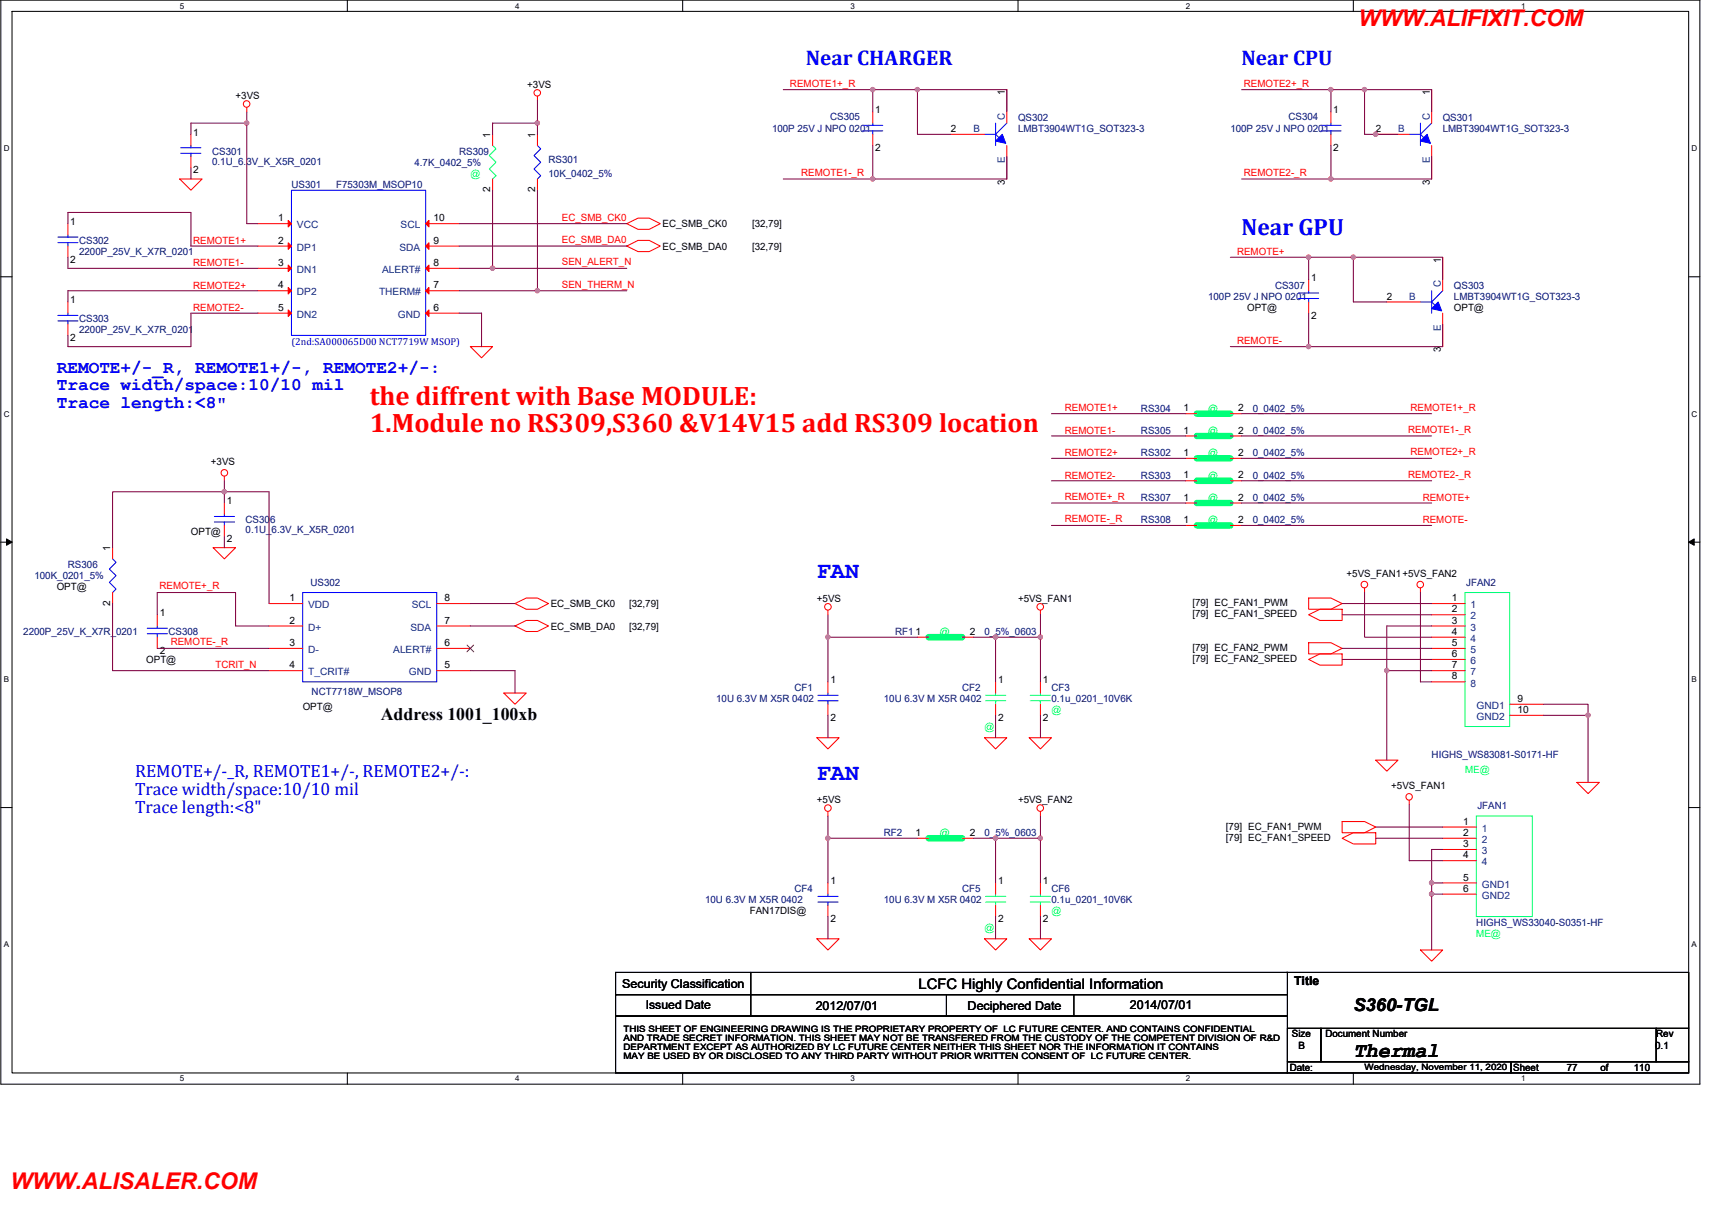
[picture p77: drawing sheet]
<svg xmlns="http://www.w3.org/2000/svg" width="420mm" height="297mm" viewBox="0 0 420 297" stroke-linecap="round" stroke-linejoin="round" font-family="sans-serif">
<defs><g id="words">
<g font-size="6.6" fill="#f00">
<text x="90.8" y="99.5">the diffrent with Base MODULE:</text>
<text x="90.8" y="106.1">1.Module no RS309,S360 &amp;V14V15 add RS309 location</text>
</g>
<g font-size="5.8" fill="#00f">
<text x="304.7" y="57.6">Near GPU</text>
<text x="200.5" y="142">FAN</text>
<text x="200.5" y="191.4">FAN</text>
</g>
<g font-size="5.6" fill="#f00">
<text x="333.4" y="6.4">WWW.ALIFIXIT.COM</text>
<text x="2.5" y="291.9">WWW.ALISALER.COM</text>
</g>
<g font-size="5.2" fill="#00f">
<text x="197.7" y="16">Near CHARGER</text>
<text x="304.7" y="16">Near CPU</text>
</g>
<text font-size="5.2" x="332.1" y="259.6">Thermal</text>
<g font-size="4.4" fill="#00f">
<text x="13.9" y="91.5">REMOTE+/-_R, REMOTE1+/-, REMOTE2+/-:</text>
<text x="13.9" y="95.8">Trace width/space:10/10 mil</text>
<text x="13.9" y="100.2">Trace length:&lt;8&quot;</text>
<text x="33.1" y="190.8">REMOTE+/-_R, REMOTE1+/-, REMOTE2+/-:</text>
<text x="33.1" y="195.1">Trace width/space:10/10 mil</text>
<text x="33.1" y="199.5">Trace length:&lt;8&quot;</text>
</g>
<g font-size="4.4">
<text x="93.5" y="176.9">Address 1001_100xb</text>
<text x="332.1" y="248.2">S360-TGL</text>
</g>
<text font-size="3.6" x="225.4" y="242.7">LCFC Highly Confidential Information</text>
<g font-size="3">
<text x="152.7" y="242.5">Security Classification</text>
<text x="317.6" y="241.7">Title</text>
<text x="158.5" y="247.7">Issued Date</text>
<text x="200.2" y="248">2012/07/01</text>
<text x="237.5" y="248">Deciphered Date</text>
<text x="277.3" y="247.7">2014/07/01</text>
</g>
<g font-size="2.5">
<text x="129.4" y="21.5">+3VS</text>
<text x="246.6" y="23.4" transform="rotate(-90 246.6 23.4)">1</text>
<text x="350.9" y="23.4" transform="rotate(-90 350.9 23.4)">1</text>
<text x="57.8" y="24.3">+3VS</text>
<text x="214.8" y="27.8">1</text>
<text x="327.2" y="27.8">1</text>
<text x="47.4" y="33.3">1</text>
<text x="120.3" y="33.8" transform="rotate(-90 120.3 33.8)">1</text>
<text x="131.3" y="33.8" transform="rotate(-90 131.3 33.8)">1</text>
<text x="233.4" y="32.5">2</text>
<text x="337.6" y="32.5">2</text>
<text x="214.8" y="37.1">2</text>
<text x="327.2" y="37.1">2</text>
<text x="47.4" y="42.6">2</text>
<text x="120.3" y="47.2" transform="rotate(-90 120.3 47.2)">2</text>
<text x="131.3" y="47.2" transform="rotate(-90 131.3 47.2)">2</text>
<text x="246.6" y="45.3" transform="rotate(-90 246.6 45.3)">3</text>
<text x="350.9" y="45.3" transform="rotate(-90 350.9 45.3)">3</text>
<text x="17.3" y="55.2">1</text>
<text x="68.3" y="54.3">1</text>
<text x="68.3" y="59.8">2</text>
<text x="106.4" y="59.8">9</text>
<text x="106.4" y="54.3">10</text>
<text x="162.6" y="55.8">EC_SMB_CK0</text>
<text x="184.6" y="55.8">[32,79]</text>
<text x="17.3" y="64.6">2</text>
<text x="68.3" y="65.3">3</text>
<text x="106.4" y="65.3">8</text>
<text x="162.6" y="61.3">EC_SMB_DA0</text>
<text x="184.6" y="61.3">[32,79]</text>
<text x="353.6" y="64.5" transform="rotate(-90 353.6 64.5)">1</text>
<text x="68.3" y="70.8">4</text>
<text x="106.4" y="70.8">7</text>
<text x="321.8" y="68.9">1</text>
<text x="17.3" y="74.4">1</text>
<text x="68.3" y="76.3">5</text>
<text x="106.4" y="76.3">6</text>
<text x="306.1" y="76.4">OPT@</text>
<text x="340.3" y="73.6">2</text>
<text x="356.8" y="76.4">OPT@</text>
<text x="17.3" y="83.7">2</text>
<text x="321.8" y="78.3">2</text>
<text x="353.6" y="86.4" transform="rotate(-90 353.6 86.4)">3</text>
<text x="290.5" y="101">1</text>
<text x="303.9" y="101">2</text>
<text x="290.5" y="106.4">1</text>
<text x="303.9" y="106.4">2</text>
<text x="290.5" y="111.9">1</text>
<text x="303.9" y="111.9">2</text>
<text x="51.8" y="114.2">+3VS</text>
<text x="290.5" y="117.4">1</text>
<text x="303.9" y="117.4">2</text>
<text x="55.7" y="123.8">1</text>
<text x="290.5" y="122.9">1</text>
<text x="303.9" y="122.9">2</text>
<text x="46.9" y="131.2">OPT@</text>
<text x="290.5" y="128.4">1</text>
<text x="303.9" y="128.4">2</text>
<text x="27" y="135.3" transform="rotate(-90 27 135.3)">1</text>
<text x="55.7" y="133.1">2</text>
<text x="330.5" y="141.6">+5VS_FAN1+5VS_FAN2</text>
<text x="13.9" y="144.9">OPT@</text>
<text x="27" y="148.8" transform="rotate(-90 27 148.8)">2</text>
<text x="71" y="147.6">1</text>
<text x="109.1" y="147.6">8</text>
<text x="135.2" y="149.1">EC_SMB_CK0</text>
<text x="154.4" y="149.1">[32,79]</text>
<text x="200.5" y="147.7">+5VS</text>
<text x="249.8" y="147.7">+5VS_FAN1</text>
<text x="292.6" y="148.8">[79] EC_FAN1_PWM</text>
<text x="356.3" y="147.6">1</text>
<text x="39.2" y="151.2">1</text>
<text x="71" y="153.1">2</text>
<text x="109.1" y="153.1">7</text>
<text x="135.2" y="154.6">EC_SMB_DA0</text>
<text x="154.4" y="154.6">[32,79]</text>
<text x="224.7" y="155.8">1</text>
<text x="238" y="155.8">2</text>
<text x="292.6" y="151.5">[79] EC_FAN1_SPEED</text>
<text x="356.3" y="150.3">2</text>
<text x="356.3" y="153.1">3</text>
<text x="356.3" y="155.8">4</text>
<text x="39.2" y="160.6">2</text>
<text x="71" y="158.6">3</text>
<text x="109.1" y="158.6">6</text>
<text x="292.6" y="159.8">[79] EC_FAN2_PWM</text>
<text x="356.3" y="158.6">5</text>
<text x="356.3" y="161.3">6</text>
<text x="35.9" y="162.8">OPT@</text>
<text x="71" y="164">4</text>
<text x="109.1" y="164">5</text>
<text x="203.8" y="167.7">1</text>
<text x="244.9" y="167.7">1</text>
<text x="255.9" y="167.7">1</text>
<text x="292.6" y="162.5">[79] EC_FAN2_SPEED</text>
<text x="356.3" y="166.8">8</text>
<text x="356.3" y="164">7</text>
<text x="372.4" y="172.3">9</text>
<text x="74.3" y="174.3">OPT@</text>
<text x="203.8" y="177">2</text>
<text x="244.9" y="177">2</text>
<text x="255.9" y="177">2</text>
<text x="372.4" y="175">10</text>
<text x="200.5" y="197.1">+5VS</text>
<text x="249.8" y="197.1">+5VS_FAN2</text>
<text x="341.4" y="193.8">+5VS_FAN1</text>
<text x="300.9" y="203.7">[79] EC_FAN1_PWM</text>
<text x="359.1" y="202.4">1</text>
<text x="224.7" y="205.2">1</text>
<text x="238" y="205.2">2</text>
<text x="300.9" y="206.4">[79] EC_FAN1_SPEED</text>
<text x="359.1" y="205.2">2</text>
<text x="359.1" y="207.9">3</text>
<text x="359.1" y="210.7">4</text>
<text x="203.8" y="217">1</text>
<text x="244.9" y="217">1</text>
<text x="255.9" y="217">1</text>
<text x="359.1" y="216.2">5</text>
<text x="359.1" y="218.9">6</text>
<text x="184" y="224.5">FAN17DIS@</text>
<text x="203.8" y="226.4">2</text>
<text x="244.9" y="226.4">2</text>
<text x="255.9" y="226.4">2</text>
<text x="317.1" y="254.7">Size</text>
<text x="318.7" y="257.4">B</text>
<text x="325.3" y="254.7">Document Number</text>
<text x="406.2" y="257.4">0.1</text>
<text x="406.5" y="254.7">Rev</text>
<text x="316.5" y="262.9">Date:</text>
<text x="371.4" y="262.9">Sheet</text>
<text x="384.5" y="262.9">77</text>
<text x="392.8" y="262.9">of</text>
<text x="401" y="262.9">110</text>
</g>
<g font-size="2.5" fill="#f00">
<text x="193.9" y="21.3">REMOTE1+_R</text>
<text x="305.3" y="21.3">REMOTE2+_R</text>
<text x="196.6" y="43.2">REMOTE1-_R</text>
<text x="305.3" y="43.2">REMOTE2-_R</text>
<text x="47.4" y="59.9">REMOTE1+</text>
<text x="137.9" y="54.1">EC_SMB_CK0</text>
<text x="137.9" y="59.6">EC_SMB_DA0</text>
<text x="47.4" y="65.3">REMOTE1-</text>
<text x="137.9" y="65.1">SEN_ALERT_N</text>
<text x="303.6" y="62.6">REMOTE+</text>
<text x="47.4" y="70.8">REMOTE2+</text>
<text x="137.9" y="70.6">SEN_THERM_N</text>
<text x="47.4" y="76.3">REMOTE2-</text>
<text x="303.6" y="84.5">REMOTE-</text>
<text x="261.4" y="101">REMOTE1+</text>
<text x="346.1" y="100.8">REMOTE1+_R</text>
<text x="261.4" y="106.5">REMOTE1-</text>
<text x="345.6" y="106.3">REMOTE1-_R</text>
<text x="261.4" y="112">REMOTE2+</text>
<text x="346.1" y="111.8">REMOTE2+_R</text>
<text x="261.4" y="117.5">REMOTE2-</text>
<text x="345.6" y="117.3">REMOTE2-_R</text>
<text x="261.4" y="122.7">REMOTE+_R</text>
<text x="349.2" y="122.9">REMOTE+</text>
<text x="261.4" y="128.2">REMOTE-_R</text>
<text x="349.2" y="128.4">REMOTE-</text>
<text x="39.1" y="144.7">REMOTE+_R</text>
<text x="41.9" y="158.4">REMOTE-_R</text>
<text x="52.9" y="163.9">TCRIT_N</text>
</g>
<g font-size="2.5" fill="#000080">
<text x="203.7" y="29.5">CS305</text>
<text x="249.8" y="29.7">QS302</text>
<text x="316.2" y="29.5">CS304</text>
<text x="354.1" y="29.7">QS301</text>
<text x="189.5" y="32.5">100P 25V J NPO 0201</text>
<text x="249.8" y="32.5">LMBT3904WT1G_SOT323-3</text>
<text x="302" y="32.5">100P 25V J NPO 0201</text>
<text x="354.1" y="32.5">LMBT3904WT1G_SOT323-3</text>
<text x="52.1" y="38">CS301</text>
<text x="52.1" y="40.4">0.1U_6.3V_K_X5R_0201</text>
<text x="101.7" y="40.7">4.7K_0402_5%</text>
<text x="112.7" y="38">RS309</text>
<text x="134.6" y="40.1">RS301</text>
<text x="71.5" y="46.2">US301</text>
<text x="82.5" y="46.2">F75303M_MSOP10</text>
<text x="134.6" y="43.4">10K_0402_5%</text>
<text x="19.4" y="59.9">CS302</text>
<text x="19.4" y="62.7">2200P_25V_K_X7R_0201</text>
<text x="312.9" y="70.9">CS307</text>
<text x="356.8" y="70.9">QS303</text>
<text x="296.5" y="73.6">100P 25V J NPO 0201</text>
<text x="356.8" y="73.6">LMBT3904WT1G_SOT323-3</text>
<text x="19.4" y="79.1">CS303</text>
<text x="19.4" y="81.8">2200P_25V_K_X7R_0201</text>
<text x="280" y="101">RS304</text>
<text x="307.5" y="101">0_0402_5%</text>
<text x="280" y="106.6">RS305</text>
<text x="307.5" y="106.6">0_0402_5%</text>
<text x="280" y="112">RS302</text>
<text x="307.5" y="112">0_0402_5%</text>
<text x="280" y="117.5">RS303</text>
<text x="307.5" y="117.5">0_0402_5%</text>
<text x="280" y="123">RS307</text>
<text x="307.5" y="123">0_0402_5%</text>
<text x="60.3" y="128.5">CS306</text>
<text x="60.3" y="130.9">0.1U_6.3V_K_X5R_0201</text>
<text x="280" y="128.5">RS308</text>
<text x="307.5" y="128.5">0_0402_5%</text>
<text x="8.5" y="142.2">100K_0201_5%</text>
<text x="16.7" y="139.4">RS306</text>
<text x="76.2" y="143.8">US302</text>
<text x="359.8" y="143.8">JFAN2</text>
<text x="5.7" y="155.9">2200P_25V_K_X7R_0201</text>
<text x="41.3" y="155.9">CS308</text>
<text x="219.7" y="155.9">RF1</text>
<text x="241.6" y="155.9">0_5%_0603</text>
<text x="76.5" y="170.7">NCT7718W_MSOP8</text>
<text x="175.8" y="172.4">10U 6.3V M X5R 0402</text>
<text x="195" y="169.6">CF1</text>
<text x="216.9" y="172.4">10U 6.3V M X5R 0402</text>
<text x="236.1" y="169.6">CF2</text>
<text x="258.1" y="169.6">CF3</text>
<text x="258.1" y="172.4">0.1u_0201_10V6K</text>
<text x="351.4" y="186.1">HIGHS_WS83081-S0171-HF</text>
<text x="362.6" y="198.7">JFAN1</text>
<text x="216.9" y="205.3">RF2</text>
<text x="241.6" y="205.3">0_5%_0603</text>
<text x="173" y="221.7">10U 6.3V M X5R 0402</text>
<text x="195" y="219">CF4</text>
<text x="216.9" y="221.7">10U 6.3V M X5R 0402</text>
<text x="236.1" y="219">CF5</text>
<text x="258.1" y="219">CF6</text>
<text x="258.1" y="221.7">0.1u_0201_10V6K</text>
<text x="362.3" y="227.2">HIGHS_WS33040-S0351-HF</text>
</g>
<g font-size="2.5" fill="#004080">
<text x="246.6" y="29.4" transform="rotate(-90 246.6 29.4)">C</text>
<text x="350.9" y="29.4" transform="rotate(-90 350.9 29.4)">C</text>
<text x="238.9" y="32.5">B</text>
<text x="343.1" y="32.5">B</text>
<text x="246.6" y="40.1" transform="rotate(-90 246.6 40.1)">E</text>
<text x="350.9" y="40.1" transform="rotate(-90 350.9 40.1)">E</text>
<text x="72.9" y="56">VCC</text>
<text x="98.3" y="56">SCL</text>
<text x="72.9" y="61.6">DP1</text>
<text x="98" y="61.6">SDA</text>
<text x="72.9" y="67">DN1</text>
<text x="93.8" y="67">ALERT#</text>
<text x="353.6" y="70.6" transform="rotate(-90 353.6 70.6)">C</text>
<text x="72.9" y="72.5">DP2</text>
<text x="93" y="72.5">THERM#</text>
<text x="345.9" y="73.6">B</text>
<text x="72.9" y="78">DN2</text>
<text x="97.7" y="78">GND</text>
<text x="353.6" y="81.2" transform="rotate(-90 353.6 81.2)">E</text>
<text x="75.6" y="149.3">VDD</text>
<text x="101" y="149.3">SCL</text>
<text x="360.9" y="149.3">1</text>
<text x="75.6" y="154.8">D+</text>
<text x="100.7" y="154.8">SDA</text>
<text x="360.9" y="152.1">2</text>
<text x="360.9" y="154.8">3</text>
<text x="75.6" y="160.3">D-</text>
<text x="96.5" y="160.3">ALERT#</text>
<text x="360.9" y="157.6">4</text>
<text x="360.9" y="160.3">5</text>
<text x="75.6" y="165.8">T_CRIT#</text>
<text x="100.4" y="165.8">GND</text>
<text x="360.9" y="163">6</text>
<text x="360.9" y="165.8">7</text>
<text x="360.9" y="168.5">8</text>
<text x="362.4" y="174">GND1</text>
<text x="362.4" y="176.7">GND2</text>
<text x="363.7" y="204.2">1</text>
<text x="363.7" y="206.9">2</text>
<text x="363.7" y="209.7">3</text>
<text x="363.7" y="212.4">4</text>
<text x="363.7" y="217.9">GND1</text>
<text x="363.7" y="220.6">GND2</text>
</g>
<g font-size="2.5" fill="#00ff40">
<text x="115.4" y="43.4">@</text>
<text x="241.6" y="179.2">@</text>
<text x="258.1" y="175.1">@</text>
<text x="359.6" y="189.7">ME@</text>
<text x="258.1" y="224.5">@</text>
<text x="241.6" y="228.6">@</text>
<text x="362.3" y="230">ME@</text>
</g>
<text font-size="2.5" fill="#00f" x="71.5" y="84.7">(2nd:SA000065D00 NCT7719W MSOP)</text>
<g font-size="2.5" fill="#0f0">
<text x="296.5" y="101">@</text>
<text x="296.5" y="106.6">@</text>
<text x="296.5" y="112">@</text>
<text x="296.5" y="117.5">@</text>
<text x="296.5" y="123">@</text>
<text x="296.5" y="128.5">@</text>
<text x="230.6" y="155.9">@</text>
<text x="230.6" y="205.3">@</text>
</g>
<g font-size="2.2">
<text x="153" y="253.3">THIS SHEET OF ENGINEERING DRAWING IS THE PROPRIETARY PROPERTY OF LC FUTURE CENTER. AND CONTAINS CONFIDENTIAL</text>
<text x="153" y="255.6">AND TRADE SECRET INFORMATION. THIS SHEET MAY NOT BE TRANSFERED FROM THE CUSTODY OF THE COMPETENT DIVISION OF R&amp;D</text>
<text x="153" y="257.8">DEPARTMENT EXCEPT AS AUTHORIZED BY LC FUTURE CENTER NEITHER THIS SHEET NOR THE INFORMATION IT CONTAINS</text>
<text x="153" y="260.1">MAY BE USED BY OR DISCLOSED TO ANY THIRD PARTY WITHOUT PRIOR WRITTEN CONSENT OF LC FUTURE CENTER.</text>
<text x="334.9" y="262.6">Wednesday, November 11, 2020</text>
</g>
<g font-size="2">
<text x="44.1" y="2.1">5</text>
<text x="126.4" y="2.1">4</text>
<text x="208.7" y="2.1">3</text>
<text x="291" y="2.1">2</text>
<text x="373.3" y="2.1">1</text>
<text x=".9" y="37.1">D</text>
<text x="415.2" y="37.1">D</text>
<text x=".9" y="102.3">C</text>
<text x="415.2" y="102.3">C</text>
<text x=".9" y="167.4">B</text>
<text x="415.2" y="167.4">B</text>
<text x=".9" y="232.6">A</text>
<text x="415.2" y="232.6">A</text>
<text x="44.1" y="265.5">5</text>
<text x="126.4" y="265.5">4</text>
<text x="208.7" y="265.5">3</text>
<text x="291" y="265.5">2</text>
<text x="373.3" y="265.5">1</text>
</g>
</g></defs>
<path d="M.2 0h417v266.1h-417zM3 2.8h411.4v260.6h-411.4z" fill="none" stroke="#000" stroke-width=".25"/>
<g fill="#fff">
<path d="M44.1 .3h1.1v2.2h-1.1z"/>
<path d="M44.1 263.7h1.1v2.2h-1.1z"/>
</g>
<path d="M85.2 0v2.8M85.2 263.4v2.7" fill="none" stroke="#000" stroke-width=".25"/>
<g fill="#fff">
<path d="M126.4 .3h1.1v2.2h-1.1z"/>
<path d="M126.4 263.7h1.1v2.2h-1.1z"/>
</g>
<path d="M167.5 0v2.8M167.5 263.4v2.7" fill="none" stroke="#000" stroke-width=".25"/>
<g fill="#fff">
<path d="M208.7 .3h1.1v2.2h-1.1z"/>
<path d="M208.7 263.7h1.1v2.2h-1.1z"/>
</g>
<path d="M249.8 0v2.8M249.8 263.4v2.7" fill="none" stroke="#000" stroke-width=".25"/>
<g fill="#fff">
<path d="M291 .3h1.1v2.2h-1.1z"/>
<path d="M291 263.7h1.1v2.2h-1.1z"/>
</g>
<path d="M332.1 0v2.8M332.1 263.4v2.7" fill="none" stroke="#000" stroke-width=".25"/>
<g fill="#fff">
<path d="M373.3 .3h1.1v2.2h-1.1z"/>
<path d="M373.3 263.7h1.1v2.2h-1.1z"/>
<path d="M.9 35.3h1.4v2.2h-1.4z"/>
<path d="M415.2 35.3h1.3v2.2h-1.3z"/>
<path d="M.9 100.5h1.4v2.2h-1.4z"/>
<path d="M415.2 100.5h1.3v2.2h-1.3z"/>
</g>
<path d="M.2 67.9h2.8M414.4 67.9h2.8" fill="none" stroke="#000" stroke-width=".25"/>
<g fill="#fff">
<path d="M.9 165.7h1.3v2.2h-1.3z"/>
<path d="M415.2 165.7h1.3v2.2h-1.3z"/>
</g>
<path d="M.2 133.1h2.8M1.6 132.3l1.4 .8-1.4 .8zM414.4 133.1h2.8M414.4 133.1l1.4-.8v1.6z" fill="none" stroke="#000" stroke-width=".25"/>
<path d="M1.6 132.3l1.4 .8-1.4 .8zM414.4 133.1l1.4-.8v1.6z" fill="#000"/>
<g fill="#fff">
<path d="M.9 230.8h1.3v2.2h-1.3z"/>
<path d="M415.2 230.8h1.3v2.2h-1.3z"/>
</g>
<g fill="none" stroke="#000" stroke-width=".25">
<path d="M.2 198.2h2.8M414.4 198.2h2.8M151.1 238.7h164.9v5.5h-164.9zM184.3 238.7v10.7M315.7 238.7h98.7v13.7M151.1 244.2h164.9v5.2h-164.9zM151.1 249.4h164.9v14h-164.9zM232.3 244.2v5.2M263.6 244.2v5.2M316 252.4h8.2v8.2h-8.2zM324.2 252.4h82.3v8.2h-82.3zM406.5 252.4h7.9v8.2h-7.9z"/>
<path d="M316 260.6h54.8v2.8h-54.8zM370.8 260.6h43.6v2.8h-43.6z"/>
</g>
<g fill="none" stroke="#f00" stroke-width=".25">
<path d="M60.6 26.4v1.1M131.9 23.6v1.1M44.1 43.9h5.5l-2.7 2.8zM153.8 54.9l2.8-1.3h2.7l2.7 1.3-2.7 1.4h-2.7zM153.8 60.4l2.8-1.4h2.7l2.7 1.4-2.7 1.4h-2.7zM115.4 85.1h5.5l-2.7 2.7zM55.1 116.9v1.1M52.3 134.5h5.5l-2.7 2.7zM126.4 148.2l2.7-1.4h2.8l2.7 1.4-2.7 1.4h-2.8zM126.4 153.7l2.7-1.4h2.8l2.7 1.4-2.7 1.3h-2.8zM203.2 149.8v1.1M255.3 149.8v1.1"/>
<path d="M321.2 146.8h5.4l2.8 1.4-2.8 1.4h-5.4zM321.2 157.8h5.4l2.8 1.4-2.8 1.3h-5.4zM321.2 150.9l2.7-1.3h5.5v2.7h-5.5zM334.9 144.4v1.1M348.6 144.4v1.1M123.6 170.1h5.5l-2.7 2.8zM321.2 161.9l2.7-1.4h5.5v2.8h-5.5zM200.5 181.1h5.4l-2.7 2.8zM203.2 199.2v1.1M241.6 181.1h5.5l-2.8 2.8zM252.6 181.1h5.5l-2.8 2.8zM255.3 199.2v1.1"/>
<path d="M337.6 186.6h5.5l-2.8 2.7zM345.9 196.5v1.1M387 192.1h5.5l-2.7 2.7zM255.3 216.7v2.8M329.4 205.8l2.7-1.4h5.5v2.8h-5.5zM329.4 201.7h5.5l2.7 1.3-2.7 1.4h-5.5zM200.5 230.5h5.4l-2.7 2.7zM241.6 230.5h5.5l-2.8 2.7zM252.6 230.5h5.5l-2.8 2.7zM255.3 222.2v2.8M348.6 233.2h5.5l-2.7 2.8z"/>
<circle cx="60.5" cy="25.5" r=".81"/>
<circle cx="131.9" cy="22.8" r=".8"/>
<circle cx="55.1" cy="116.1" r=".81"/>
<circle cx="203.2" cy="149" r=".81"/>
<circle cx="255.3" cy="149" r=".81"/>
<circle cx="334.8" cy="143.5" r=".81"/>
<circle cx="348.6" cy="143.5" r=".81"/>
<circle cx="203.2" cy="198.4" r=".81"/>
<circle cx="255.3" cy="198.4" r=".81"/>
<circle cx="345.8" cy="195.6" r=".79"/>
</g>
<path d="M255.3 219.5v.5M252.8 221.4h5M252.8 220h5M255.3 221.4v.8" fill="none" stroke="#00ff80" stroke-width=".25"/>
<path d="M71.5 46.7h33v35.6h-33z" fill="none" stroke="#00f" stroke-width=".25"/>
<path d="M70.7 54.1l.8 .8-.8 .8z" fill="#f00"/>
<path d="M63.3 54.9h8.2M70.7 54.1l.8 .8-.8 .8z" fill="none" stroke="#f00" stroke-width=".25"/>
<path d="M70.7 59.6l.8 .8-.8 .8z" fill="#f00"/>
<path d="M70.7 59.6l.8 .8-.8 .8zM63.3 60.4h8.2" fill="none" stroke="#f00" stroke-width=".25"/>
<path d="M70.7 65.1l.8 .8-.8 .8z" fill="#f00"/>
<path d="M63.3 65.9h8.2M70.7 65.1l.8 .8-.8 .8z" fill="none" stroke="#f00" stroke-width=".25"/>
<path d="M70.7 70.6l.8 .8-.8 .8z" fill="#f00"/>
<path d="M63.3 71.4h8.2M70.7 70.6l.8 .8-.8 .8z" fill="none" stroke="#f00" stroke-width=".25"/>
<path d="M70.7 76.1l.8 .8-.8 .8z" fill="#f00"/>
<path d="M63.3 76.9h8.2M70.7 76.1l.8 .8-.8 .8z" fill="none" stroke="#f00" stroke-width=".25"/>
<path d="M104.5 76.9l.8-.8v1.6z" fill="#f00"/>
<path d="M104.5 76.9l.8-.8v1.6zM104.5 76.9h8.2" fill="none" stroke="#f00" stroke-width=".25"/>
<path d="M104.5 71.4l.8-.8v1.6z" fill="#f00"/>
<path d="M104.5 71.4l.8-.8v1.6zM104.5 71.4h8.2" fill="none" stroke="#f00" stroke-width=".25"/>
<path d="M104.5 65.9l.8-.8v1.6z" fill="#f00"/>
<path d="M104.5 65.9l.8-.8v1.6zM104.5 65.9h8.2" fill="none" stroke="#f00" stroke-width=".25"/>
<path d="M104.5 60.4l.8-.8v1.6z" fill="#f00"/>
<path d="M104.5 60.4l.8-.8v1.6zM104.5 60.4h8.2" fill="none" stroke="#f00" stroke-width=".25"/>
<path d="M104.5 54.9l.8-.8v1.6z" fill="#f00"/>
<g fill="none" stroke="#f00" stroke-width=".25">
<path d="M214.2 27.5v2.7M214.2 33v2.7M104.5 54.9l.8-.8v1.6zM104.5 54.9h8.2M291 107h2.7M302 107h2.7M66 148.2h8.3M66 153.7h8.3M66 159.2h8.3M107.2 159.2h8.2M107.2 153.7h8.2M107.2 148.2h8.2"/>
<path d="M351.4 148.2h8.2M351.4 150.9h8.2M351.4 153.7h8.2M351.4 156.4h8.2M351.4 159.2h8.2M66 164.6h8.3M107.2 164.6h8.2M255.3 167.4v2.7M255.3 172.9v2.7M351.4 161.9h8.2M351.4 167.4h8.2M351.4 164.6h8.2"/>
<path d="M370.5 172.9h8.3M370.5 175.6h8.3"/>
</g>
<path d="M293.7 107h8.3" fill="none" stroke="#00ff80" stroke-width="1.6"/>
<path d="M359.6 145.5h10.9v32.9h-10.9zM252.8 172h5M252.8 170.7h5M255.3 170.1v.6M255.3 172v.9" fill="none" stroke="#00ff80" stroke-width=".25"/>
<path d="M211.7 32.1h5M211.7 30.8h5M214.2 30.2v.6M214.2 32.1v.9M74.3 145.5h32.9v21.9h-32.9z" fill="none" stroke="#00f" stroke-width=".25"/>
<path d="M114.6 158.4l1.7 1.6M116.2 158.4l-1.6 1.6" fill="none" stroke="#804000" stroke-width=".25"/>
<path d="M244.3 34.6l1.7-1.6 .8 2.2z" fill-rule="evenodd" fill="#00f"/>
<g fill="none" stroke="#00f" stroke-width=".25">
<path d="M44.4 37.6h4.9M44.4 36.3h4.9M46.9 35.7v.6M46.9 37.6v.8M241.6 33h2.7M244.3 30.2v5.5M244.3 34.6l1.7-1.6 .8 2.2zM244.3 33l1.4 1.3M247.1 30.2l-2.8 2.8M324.2 32.1h4.9M324.2 30.8h4.9M326.6 30.2v.6"/>
<path d="M326.6 32.1v.9M14.2 59.6h4.9M14.2 58.2h4.9M16.7 57.7v.5M16.7 59.6v.8M14.2 78.8h4.9M14.2 77.4h4.9M16.7 76.9v.5M16.7 78.8v.8M318.7 73.3h4.9M318.7 71.9h4.9M321.2 71.4v.5"/>
<path d="M321.2 73.3v.8M27.6 137.2l.9 .8-1.7 1.7 1.7 1.6-1.7 1.7 1.7 1.6-.9 .9M52.6 128.1h5M52.6 126.8h5M55.1 126.2v.6M55.1 128.1v.9M200.7 172h5M200.7 170.7h5M203.2 170.1v.6M203.2 172v.9M203.2 219.5v.5M200.7 221.4h5"/>
<path d="M200.7 220h5M203.2 221.4v.8"/>
</g>
<g fill="none" stroke="#f00" stroke-width=".25">
<path d="M46.9 33v2.7M46.9 38.4v2.8M120.9 33v2.7M233.4 33h8.2M247.1 35.7v8.2M247.1 22v8.2M326.6 27.5v2.7M326.6 33v2.7M16.7 54.9v2.8M120.9 43.9v2.8M16.7 60.4v2.8M16.7 74.1v2.8"/>
<path d="M16.7 79.6v2.7M321.2 68.6v2.8M321.2 74.1v2.8M291 112.5h2.7M291 118h2.7M302 112.5h2.7M302 118h2.7M27.6 134.5v2.7M55.1 123.5v2.7M55.1 129v2.7M291 123.5h2.7M291 129h2.7"/>
<path d="M302 123.5h2.7M302 129h2.7M27.6 145.5v2.7M203.2 167.4v2.7M203.2 172.9v2.7M244.3 167.4v2.7M244.3 172.9v2.7M203.2 216.7v2.8M244.3 216.7v2.8M203.2 222.2v2.8M244.3 222.2v2.8"/>
</g>
<path d="M293.7 112.5h8.3M293.7 118h8.3M293.7 123.5h8.3M293.7 129h8.3" fill="none" stroke="#00ff80" stroke-width="1.6"/>
<path d="M120.9 35.7l.8 .8-1.6 1.7 1.6 1.6-1.6 1.7 1.6 1.6-.8 .8M241.9 172h4.9M241.9 170.7h4.9M244.3 170.1v.6M244.3 172v.9M244.3 219.5v.5M241.9 221.4h4.9M241.9 220h4.9M244.3 221.4v.8" fill="none" stroke="#00ff80" stroke-width=".25"/>
<path d="M348.6 34.6l1.7-1.6 .8 2.2z" fill-rule="evenodd" fill="#00f"/>
<path d="M345.9 33h2.7M348.6 30.2v5.5M348.6 34.6l1.7-1.6 .8 2.2zM348.6 33l1.4 1.3M351.4 30.2l-2.8 2.8M36.1 155.6h5M36.1 154.2h5M38.6 153.7v.5M38.6 155.6v.8" fill="none" stroke="#00f" stroke-width=".25"/>
<path d="M337.6 33h8.3M351.4 35.7v8.2M351.4 22v8.2M38.6 150.9v2.8M38.6 156.4v2.8M225.2 156.4h2.7M236.1 156.4h2.8M225.2 205.8h2.7M236.1 205.8h2.8" fill="none" stroke="#f00" stroke-width=".25"/>
<path d="M227.9 156.4h8.2M227.9 205.8h8.2" fill="none" stroke="#00ff80" stroke-width="1.6"/>
<path d="M353 74.1l.8 2.2-2.4-.5z" fill-rule="evenodd" fill="#00f"/>
<path d="M131.9 35.7l.8 .8-1.6 1.7 1.6 1.6-1.6 1.7 1.6 1.6-.8 .8M348.6 74.1h2.8M351.4 71.4v5.5M351.4 74.1l1.3 1.4M353 74.1l.8 2.2-2.4-.5zM354.1 71.4l-2.7 2.7" fill="none" stroke="#00f" stroke-width=".25"/>
<g fill="none" stroke="#f00" stroke-width=".25">
<path d="M131.9 33v2.7M131.9 43.9v2.8M340.3 74.1h8.3M354.1 76.9v8.2M354.1 63.2v8.2M291 101.6h2.7M302 101.6h2.7M354.1 203h8.2M354.1 205.8h8.2M354.1 208.5h8.2M354.1 211.3h8.2M354.1 216.7h8.2"/>
<path d="M354.1 219.5h8.2"/>
</g>
<path d="M362.3 200.3h13.7v24.7h-13.7z" fill="none" stroke="#00ff80" stroke-width=".25"/>
<path d="M293.7 101.6h8.3" fill="none" stroke="#00ff80" stroke-width="1.6"/>
<path d="M345.9 197.6v13.7h8.2M337.6 205.8h16.5M337.6 203h16.5M351.4 219.5h2.7" fill="none" stroke="#800040" stroke-width=".25"/>
<circle cx="351.3" cy="219.5" r=".54" fill="#f0f"/>
<circle cx="351.3" cy="219.5" r=".54" fill="none" stroke="#f0f" stroke-width=".25"/>
<path d="M351.4 219.5v13.7M351.4 208.5v8.2" fill="none" stroke="#800040" stroke-width=".25"/>
<circle cx="351.3" cy="216.7" r=".54" fill="#f0f"/>
<circle cx="351.3" cy="216.7" r=".54" fill="none" stroke="#f0f" stroke-width=".25"/>
<path d="M203.2 150.9v5.5h22M255.3 150.9v5.5M351.4 208.5h2.7M354.1 216.7h-2.7v2.8" fill="none" stroke="#800040" stroke-width=".25"/>
<circle cx="203.2" cy="156.4" r=".54" fill="#f0f"/>
<circle cx="203.2" cy="156.4" r=".54" fill="none" stroke="#f0f" stroke-width=".25"/>
<path d="M203.2 156.4v11M238.9 156.4h5.4M244.3 156.4v11M244.3 156.4h11" fill="none" stroke="#800040" stroke-width=".25"/>
<circle cx="255.3" cy="156.4" r=".54" fill="#f0f"/>
<circle cx="255.3" cy="156.4" r=".54" fill="none" stroke="#f0f" stroke-width=".25"/>
<circle cx="244.3" cy="156.4" r=".54" fill="#f0f"/>
<circle cx="244.3" cy="156.4" r=".54" fill="none" stroke="#f0f" stroke-width=".25"/>
<path d="M192.2 22h22M255.3 156.4v11M203.2 175.6v5.5M244.3 175.6v5.5M255.3 175.6v5.5" fill="none" stroke="#800040" stroke-width=".25"/>
<circle cx="214.2" cy="22" r=".54" fill="#f0f"/>
<circle cx="214.2" cy="22" r=".54" fill="none" stroke="#f0f" stroke-width=".25"/>
<path d="M225.2 22h-11v5.5" fill="none" stroke="#800040" stroke-width=".25"/>
<circle cx="225.1" cy="22" r=".54" fill="#f0f"/>
<circle cx="225.1" cy="22" r=".54" fill="none" stroke="#f0f" stroke-width=".25"/>
<path d="M247.1 27.5v-5.5h-21.9v11M304.7 22h21.9" fill="none" stroke="#800040" stroke-width=".25"/>
<circle cx="326.6" cy="22" r=".54" fill="#f0f"/>
<circle cx="326.6" cy="22" r=".54" fill="none" stroke="#f0f" stroke-width=".25"/>
<path d="M334.9 22h-8.3v5.5M334.9 22v11M334.9 22h16.5" fill="none" stroke="#800040" stroke-width=".25"/>
<circle cx="334.9" cy="22" r=".54" fill="#f0f"/>
<circle cx="334.9" cy="22" r=".54" fill="none" stroke="#f0f" stroke-width=".25"/>
<path d="M60.6 27.5v2.7M131.9 24.7v5.5M214.2 35.7v8.2M225.2 33h8.2M247.1 38.4v5.5M326.6 35.7v8.2M334.9 33h2.7M351.4 22v5.5M351.4 38.4v5.5" fill="none" stroke="#800040" stroke-width=".25"/>
<circle cx="131.9" cy="30.2" r=".54" fill="#f0f"/>
<circle cx="131.9" cy="30.2" r=".54" fill="none" stroke="#f0f" stroke-width=".25"/>
<path d="M46.9 30.2h13.7" fill="none" stroke="#800040" stroke-width=".25"/>
<circle cx="60.5" cy="30.2" r=".54" fill="#f0f"/>
<circle cx="60.5" cy="30.2" r=".54" fill="none" stroke="#f0f" stroke-width=".25"/>
<path d="M46.9 30.2v2.8M60.6 30.2v24.7M192.2 43.9h22" fill="none" stroke="#800040" stroke-width=".25"/>
<circle cx="214.2" cy="43.9" r=".54" fill="#f0f"/>
<circle cx="214.2" cy="43.9" r=".54" fill="none" stroke="#f0f" stroke-width=".25"/>
<path d="M214.2 43.9h32.9M304.7 43.9h21.9" fill="none" stroke="#800040" stroke-width=".25"/>
<circle cx="326.6" cy="43.9" r=".54" fill="#f0f"/>
<circle cx="326.6" cy="43.9" r=".54" fill="none" stroke="#f0f" stroke-width=".25"/>
<path d="M120.9 33v-2.8h11v2.8M46.9 41.2v2.7M120.9 46.7v19.2M326.6 43.9h24.8" fill="none" stroke="#800040" stroke-width=".25"/>
<circle cx="120.9" cy="65.8" r=".54" fill="#f0f"/>
<circle cx="120.9" cy="65.8" r=".54" fill="none" stroke="#f0f" stroke-width=".25"/>
<path d="M131.9 46.7v24.7" fill="none" stroke="#800040" stroke-width=".25"/>
<circle cx="131.9" cy="71.3" r=".54" fill="#f0f"/>
<circle cx="131.9" cy="71.3" r=".54" fill="none" stroke="#f0f" stroke-width=".25"/>
<path d="M337.6 33h5.5M16.7 54.9v-2.7h30.2v8.2h16.4M60.6 54.9h2.7M112.7 54.9h41.1M16.7 63.2v2.7h46.6M63.3 71.4h-46.6v2.7M63.3 76.9h-16.4v8.2h-30.2v-2.8M112.7 65.9h41.1M112.7 76.9h5.5v8.2M112.7 71.4h41.1M112.7 60.4h41.1" fill="none" stroke="#800040" stroke-width=".25"/>
<circle cx="337.6" cy="33" r=".54" fill="#f0f"/>
<circle cx="337.6" cy="33" r=".54" fill="none" stroke="#f0f" stroke-width=".25"/>
<g fill="none" stroke="#800040" stroke-width=".25">
<path d="M302 63.2h19.2M55.1 118v2.7M258.1 101.6h32.9M258.1 107h32.9M258.1 112.5h32.9M258.1 118h32.9M304.7 101.6h46.7M304.7 107h46.7M304.7 118h46.7M55.1 120.7v2.8M55.1 131.7v2.8M55.1 120.7h10.9v27.5"/>
<path d="M258.1 123.5h32.9M258.1 129h32.9M304.7 123.5h46.7M304.7 129h46.7M27.6 148.2v16.4h38.4M38.6 150.9v-5.4h19.2v8.2h8.2M38.6 159.2h27.4M115.4 148.2h11M115.4 153.7h11M115.4 164.6h11v5.5"/>
</g>
<circle cx="321.1" cy="63.1" r=".54" fill="#f0f"/>
<circle cx="321.1" cy="63.1" r=".54" fill="none" stroke="#f0f" stroke-width=".25"/>
<path d="M332.1 63.2h-10.9v5.4M332.1 63.2v10.9M332.1 63.2h22" fill="none" stroke="#800040" stroke-width=".25"/>
<circle cx="332.1" cy="63.1" r=".54" fill="#f0f"/>
<circle cx="332.1" cy="63.1" r=".54" fill="none" stroke="#f0f" stroke-width=".25"/>
<path d="M321.2 76.9v8.2h-19.2M332.1 74.1h8.2M354.1 63.2v5.4M354.1 79.6v5.5" fill="none" stroke="#800040" stroke-width=".25"/>
<circle cx="321.1" cy="85.1" r=".54" fill="#f0f"/>
<circle cx="321.1" cy="85.1" r=".54" fill="none" stroke="#f0f" stroke-width=".25"/>
<path d="M321.2 85.1h32.9M55.1 120.7h-27.5v13.8" fill="none" stroke="#800040" stroke-width=".25"/>
<circle cx="55" cy="120.7" r=".54" fill="#f0f"/>
<circle cx="55" cy="120.7" r=".54" fill="none" stroke="#f0f" stroke-width=".25"/>
<path d="M378.8 172.9h11v2.7M378.8 175.6h11v16.5" fill="none" stroke="#800040" stroke-width=".25"/>
<circle cx="389.7" cy="175.6" r=".54" fill="#f0f"/>
<circle cx="389.7" cy="175.6" r=".54" fill="none" stroke="#f0f" stroke-width=".25"/>
<path d="M329.4 148.2h22M329.4 150.9h22M334.9 145.5v10.9h16.5M351.4 153.7h-11.1v10.9M203.2 200.3v5.5M255.3 200.3v5.5" fill="none" stroke="#800040" stroke-width=".25"/>
<circle cx="255.3" cy="205.8" r=".54" fill="#f0f"/>
<circle cx="255.3" cy="205.8" r=".54" fill="none" stroke="#f0f" stroke-width=".25"/>
<path d="M203.2 205.8h22" fill="none" stroke="#800040" stroke-width=".25"/>
<circle cx="203.2" cy="205.8" r=".54" fill="#f0f"/>
<circle cx="203.2" cy="205.8" r=".54" fill="none" stroke="#f0f" stroke-width=".25"/>
<path d="M203.2 205.8v10.9M238.9 205.8h5.4M244.3 205.8v10.9M244.3 205.8h11" fill="none" stroke="#800040" stroke-width=".25"/>
<circle cx="244.3" cy="205.8" r=".54" fill="#f0f"/>
<circle cx="244.3" cy="205.8" r=".54" fill="none" stroke="#f0f" stroke-width=".25"/>
<path d="M329.4 159.2h22M348.6 145.5v21.9h2.8M329.4 161.9h22M351.4 164.6h-11.1v22M255.3 205.8v10.9M203.2 225v5.5M244.3 225v5.5M255.3 225v5.5" fill="none" stroke="#800040" stroke-width=".25"/>
<circle cx="340.3" cy="164.6" r=".54" fill="#f0f"/>
<circle cx="340.3" cy="164.6" r=".54" fill="none" stroke="#f0f" stroke-width=".25"/>
<path d="M304.7 112.5h46.7" fill="none" stroke="#800040" stroke-width=".25"/>
<circle cx="351.3" cy="219.5" r=".54" fill="#f0f"/>
<circle cx="351.3" cy="219.5" r=".54" fill="none" stroke="#f0f" stroke-width=".25"/>
<circle cx="351.3" cy="216.7" r=".54" fill="#f0f"/>
<circle cx="351.3" cy="216.7" r=".54" fill="none" stroke="#f0f" stroke-width=".25"/>
<circle cx="203.2" cy="156.4" r=".54" fill="#f0f"/>
<circle cx="203.2" cy="156.4" r=".54" fill="none" stroke="#f0f" stroke-width=".25"/>
<circle cx="255.3" cy="156.4" r=".54" fill="#f0f"/>
<circle cx="255.3" cy="156.4" r=".54" fill="none" stroke="#f0f" stroke-width=".25"/>
<circle cx="244.3" cy="156.4" r=".54" fill="#f0f"/>
<circle cx="244.3" cy="156.4" r=".54" fill="none" stroke="#f0f" stroke-width=".25"/>
<circle cx="214.2" cy="22" r=".54" fill="#f0f"/>
<circle cx="214.2" cy="22" r=".54" fill="none" stroke="#f0f" stroke-width=".25"/>
<circle cx="225.1" cy="22" r=".54" fill="#f0f"/>
<circle cx="225.1" cy="22" r=".54" fill="none" stroke="#f0f" stroke-width=".25"/>
<circle cx="326.6" cy="22" r=".54" fill="#f0f"/>
<circle cx="326.6" cy="22" r=".54" fill="none" stroke="#f0f" stroke-width=".25"/>
<circle cx="334.9" cy="22" r=".54" fill="#f0f"/>
<circle cx="334.9" cy="22" r=".54" fill="none" stroke="#f0f" stroke-width=".25"/>
<circle cx="131.9" cy="30.2" r=".54" fill="#f0f"/>
<circle cx="131.9" cy="30.2" r=".54" fill="none" stroke="#f0f" stroke-width=".25"/>
<circle cx="60.5" cy="30.2" r=".54" fill="#f0f"/>
<circle cx="60.5" cy="30.2" r=".54" fill="none" stroke="#f0f" stroke-width=".25"/>
<circle cx="214.2" cy="43.9" r=".54" fill="#f0f"/>
<circle cx="214.2" cy="43.9" r=".54" fill="none" stroke="#f0f" stroke-width=".25"/>
<circle cx="326.6" cy="43.9" r=".54" fill="#f0f"/>
<circle cx="326.6" cy="43.9" r=".54" fill="none" stroke="#f0f" stroke-width=".25"/>
<circle cx="120.9" cy="65.8" r=".54" fill="#f0f"/>
<circle cx="120.9" cy="65.8" r=".54" fill="none" stroke="#f0f" stroke-width=".25"/>
<circle cx="131.9" cy="71.3" r=".54" fill="#f0f"/>
<circle cx="131.9" cy="71.3" r=".54" fill="none" stroke="#f0f" stroke-width=".25"/>
<circle cx="337.6" cy="33" r=".54" fill="#f0f"/>
<circle cx="337.6" cy="33" r=".54" fill="none" stroke="#f0f" stroke-width=".25"/>
<circle cx="321.1" cy="63.1" r=".54" fill="#f0f"/>
<circle cx="321.1" cy="63.1" r=".54" fill="none" stroke="#f0f" stroke-width=".25"/>
<circle cx="332.1" cy="63.1" r=".54" fill="#f0f"/>
<circle cx="332.1" cy="63.1" r=".54" fill="none" stroke="#f0f" stroke-width=".25"/>
<circle cx="321.1" cy="85.1" r=".54" fill="#f0f"/>
<circle cx="321.1" cy="85.1" r=".54" fill="none" stroke="#f0f" stroke-width=".25"/>
<circle cx="55" cy="120.7" r=".54" fill="#f0f"/>
<circle cx="55" cy="120.7" r=".54" fill="none" stroke="#f0f" stroke-width=".25"/>
<circle cx="389.7" cy="175.6" r=".54" fill="#f0f"/>
<circle cx="389.7" cy="175.6" r=".54" fill="none" stroke="#f0f" stroke-width=".25"/>
<circle cx="255.3" cy="205.8" r=".54" fill="#f0f"/>
<circle cx="255.3" cy="205.8" r=".54" fill="none" stroke="#f0f" stroke-width=".25"/>
<circle cx="203.2" cy="205.8" r=".54" fill="#f0f"/>
<circle cx="203.2" cy="205.8" r=".54" fill="none" stroke="#f0f" stroke-width=".25"/>
<circle cx="244.3" cy="205.8" r=".54" fill="#f0f"/>
<circle cx="244.3" cy="205.8" r=".54" fill="none" stroke="#f0f" stroke-width=".25"/>
<circle cx="340.3" cy="164.6" r=".54" fill="#f0f"/>
<circle cx="340.3" cy="164.6" r=".54" fill="none" stroke="#f0f" stroke-width=".25"/>
<use href="#words"/>
</svg>
